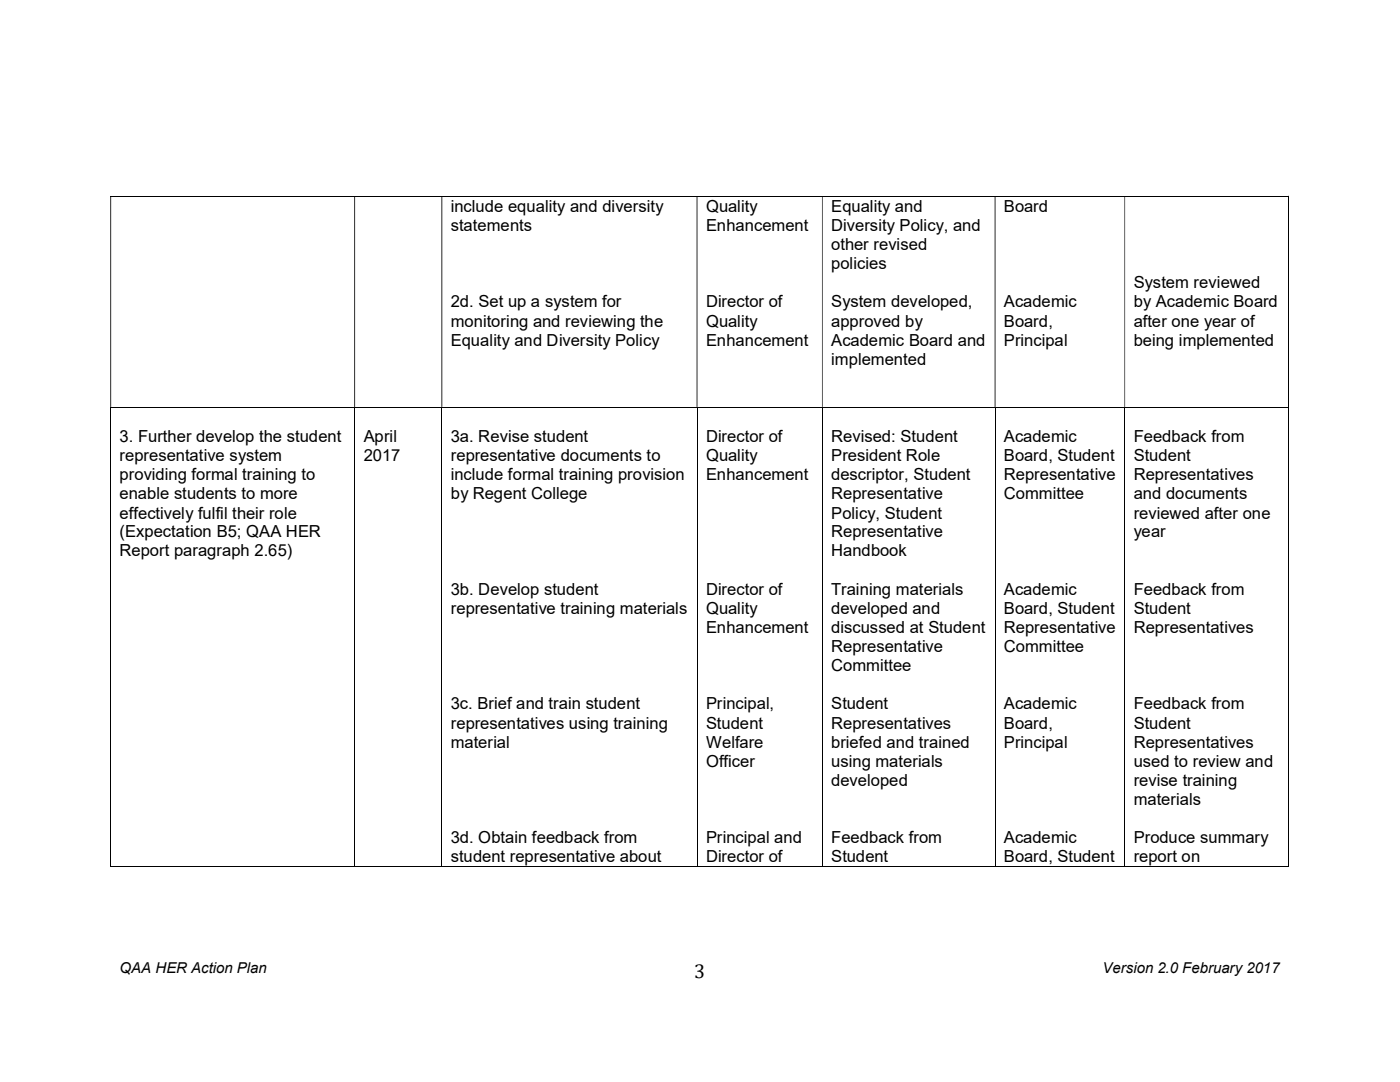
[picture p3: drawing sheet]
<svg xmlns="http://www.w3.org/2000/svg" width="279mm" height="216mm" viewBox="0 0 279 216" stroke-linecap="round" stroke-linejoin="round" font-family="sans-serif">
<defs><g id="words">
<text font-size="4" x="138.5" y="195.2">3</text>
<g font-size="3.3">
<text x="90" y="42.2">include equality and diversity</text>
<text x="90" y="46.1">statements</text>
<text x="140.9" y="42.2">Quality</text>
<text x="140.9" y="46.1">Enhancement</text>
<text x="165.9" y="42.2">Equality and</text>
<text x="165.9" y="46.1">Diversity Policy, and</text>
<text x="200.4" y="42.2">Board</text>
<text x="165.9" y="49.9">other revised</text>
<text x="165.9" y="53.7">policies</text>
<text x="226.3" y="57.5">System reviewed</text>
<text x="90" y="61.3">2d. Set up a system for</text>
<text x="90" y="65.2">monitoring and reviewing the</text>
<text x="140.9" y="61.3">Director of</text>
<text x="140.9" y="65.2">Quality</text>
<text x="165.9" y="61.3">System developed,</text>
<text x="165.9" y="65.2">approved by</text>
<text x="200.4" y="61.3">Academic</text>
<text x="200.4" y="65.2">Board,</text>
<text x="226.3" y="61.3">by Academic Board</text>
<text x="226.3" y="65.2">after one year of</text>
<text x="90" y="69">Equality and Diversity Policy</text>
<text x="140.9" y="69">Enhancement</text>
<text x="165.9" y="69">Academic Board and</text>
<text x="200.4" y="69">Principal</text>
<text x="226.3" y="69">being implemented</text>
<text x="165.9" y="72.8">implemented</text>
<text x="23.9" y="88.2">3. Further develop the student</text>
<text x="72.6" y="88.2">April</text>
<text x="90" y="88.2">3a. Revise student</text>
<text x="140.9" y="88.2">Director of</text>
<text x="165.9" y="88.2">Revised: Student</text>
<text x="200.4" y="88.2">Academic</text>
<text x="226.3" y="88.2">Feedback from</text>
<text x="23.9" y="92">representative system</text>
<text x="23.9" y="95.8">providing formal training to</text>
<text x="72.6" y="92">2017</text>
<text x="90" y="92">representative documents to</text>
<text x="90" y="95.8">include formal training provision</text>
<text x="140.9" y="92">Quality</text>
<text x="140.9" y="95.8">Enhancement</text>
<text x="165.9" y="92">President Role</text>
<text x="165.9" y="95.8">descriptor, Student</text>
<text x="200.4" y="92">Board, Student</text>
<text x="200.4" y="95.8">Representative</text>
<text x="226.3" y="92">Student</text>
<text x="226.3" y="95.8">Representatives</text>
<text x="23.9" y="99.7">enable students to more</text>
<text x="90" y="99.7">by Regent College</text>
<text x="165.9" y="99.7">Representative</text>
<text x="200.4" y="99.7">Committee</text>
<text x="226.3" y="99.7">and documents</text>
<text x="23.9" y="103.5">effectively fulfil their role</text>
<text x="23.9" y="107.2">(Expectation B5; QAA HER</text>
<text x="165.9" y="103.5">Policy, Student</text>
<text x="165.9" y="107.2">Representative</text>
<text x="226.3" y="103.5">reviewed after one</text>
<text x="226.3" y="107.2">year</text>
<text x="23.9" y="111">Report paragraph 2.65)</text>
<text x="165.9" y="111">Handbook</text>
<text x="90" y="118.7">3b. Develop student</text>
<text x="140.9" y="118.7">Director of</text>
<text x="165.9" y="118.7">Training materials</text>
<text x="200.4" y="118.7">Academic</text>
<text x="226.3" y="118.7">Feedback from</text>
<text x="90" y="122.5">representative training materials</text>
<text x="140.9" y="122.5">Quality</text>
<text x="165.9" y="122.5">developed and</text>
<text x="200.4" y="122.5">Board, Student</text>
<text x="226.3" y="122.5">Student</text>
<text x="140.9" y="126.3">Enhancement</text>
<text x="165.9" y="126.3">discussed at Student</text>
<text x="165.9" y="130.1">Representative</text>
<text x="200.4" y="126.3">Representative</text>
<text x="200.4" y="130.1">Committee</text>
<text x="226.3" y="126.3">Representatives</text>
<text x="165.9" y="133.9">Committee</text>
<text x="90" y="141.6">3c. Brief and train student</text>
<text x="140.9" y="141.6">Principal,</text>
<text x="165.9" y="141.6">Student</text>
<text x="200.4" y="141.6">Academic</text>
<text x="226.3" y="141.6">Feedback from</text>
<text x="90" y="145.4">representatives using training</text>
<text x="90" y="149.2">material</text>
<text x="140.9" y="145.4">Student</text>
<text x="140.9" y="149.2">Welfare</text>
<text x="165.9" y="145.4">Representatives</text>
<text x="165.9" y="149.2">briefed and trained</text>
<text x="200.4" y="145.4">Board,</text>
<text x="200.4" y="149.2">Principal</text>
<text x="226.3" y="145.4">Student</text>
<text x="226.3" y="149.2">Representatives</text>
<text x="140.9" y="153">Officer</text>
<text x="165.9" y="153">using materials</text>
<text x="226.3" y="153">used to review and</text>
<text x="165.9" y="156.8">developed</text>
<text x="226.3" y="156.8">revise training</text>
<text x="226.3" y="160.7">materials</text>
<text x="90" y="168.3">3d. Obtain feedback from</text>
<text x="90" y="172.1">student representative about</text>
<text x="140.9" y="168.3">Principal and</text>
<text x="140.9" y="172.1">Director of</text>
<text x="165.9" y="168.3">Feedback from</text>
<text x="165.9" y="172.1">Student</text>
<text x="200.4" y="168.3">Academic</text>
<text x="200.4" y="172.1">Board, Student</text>
<text x="226.3" y="168.3">Produce summary</text>
<text x="226.3" y="172.1">report on</text>
</g>
<g font-size="3">
<text x="23.9" y="194.1">QAA HER Action Plan</text>
<text x="220" y="194.1">Version 2.0 February 2017</text>
</g>
</g></defs>
<g fill="none" stroke="#000" stroke-width=".2">
<path d="M22 39.2h235M257.1 39.2v42M22 81.3h235M22.1 81.3v91.7M70.8 81.3v91.7M88.2 81.3v91.7M139.1 81.3v91.7M164.1 81.3v91.7M198.6 81.3v91.7M224.5 81.3v91.7M257.1 81.3v91.7M22 172.9h48.7"/>
<path d="M70.9 172.9h17.2M88.3 172.9h50.7M139.2 172.9h24.8M164.2 172.9h34.3M198.7 172.9h25.7M224.5 172.9h32.5"/>
</g>
<path d="M257 39.1h.2v.1h-.2zM22 39.2h.2v42h-.2zM70.7 39.2h.2v42h-.2zM88.1 39.2h.2v42h-.2zM139 39.2h.2v42h-.2zM164 39.2h.2v42h-.2zM198.5 39.2h.2v42h-.2zM224.4 39.2h.1v42h-.1z" fill-rule="evenodd" fill="#000"/>
<path d="M257 81.2h.2v.1h-.2zM257 172.8h.2v.2h-.2z" fill="#000"/>
<use href="#words"/>
</svg>
